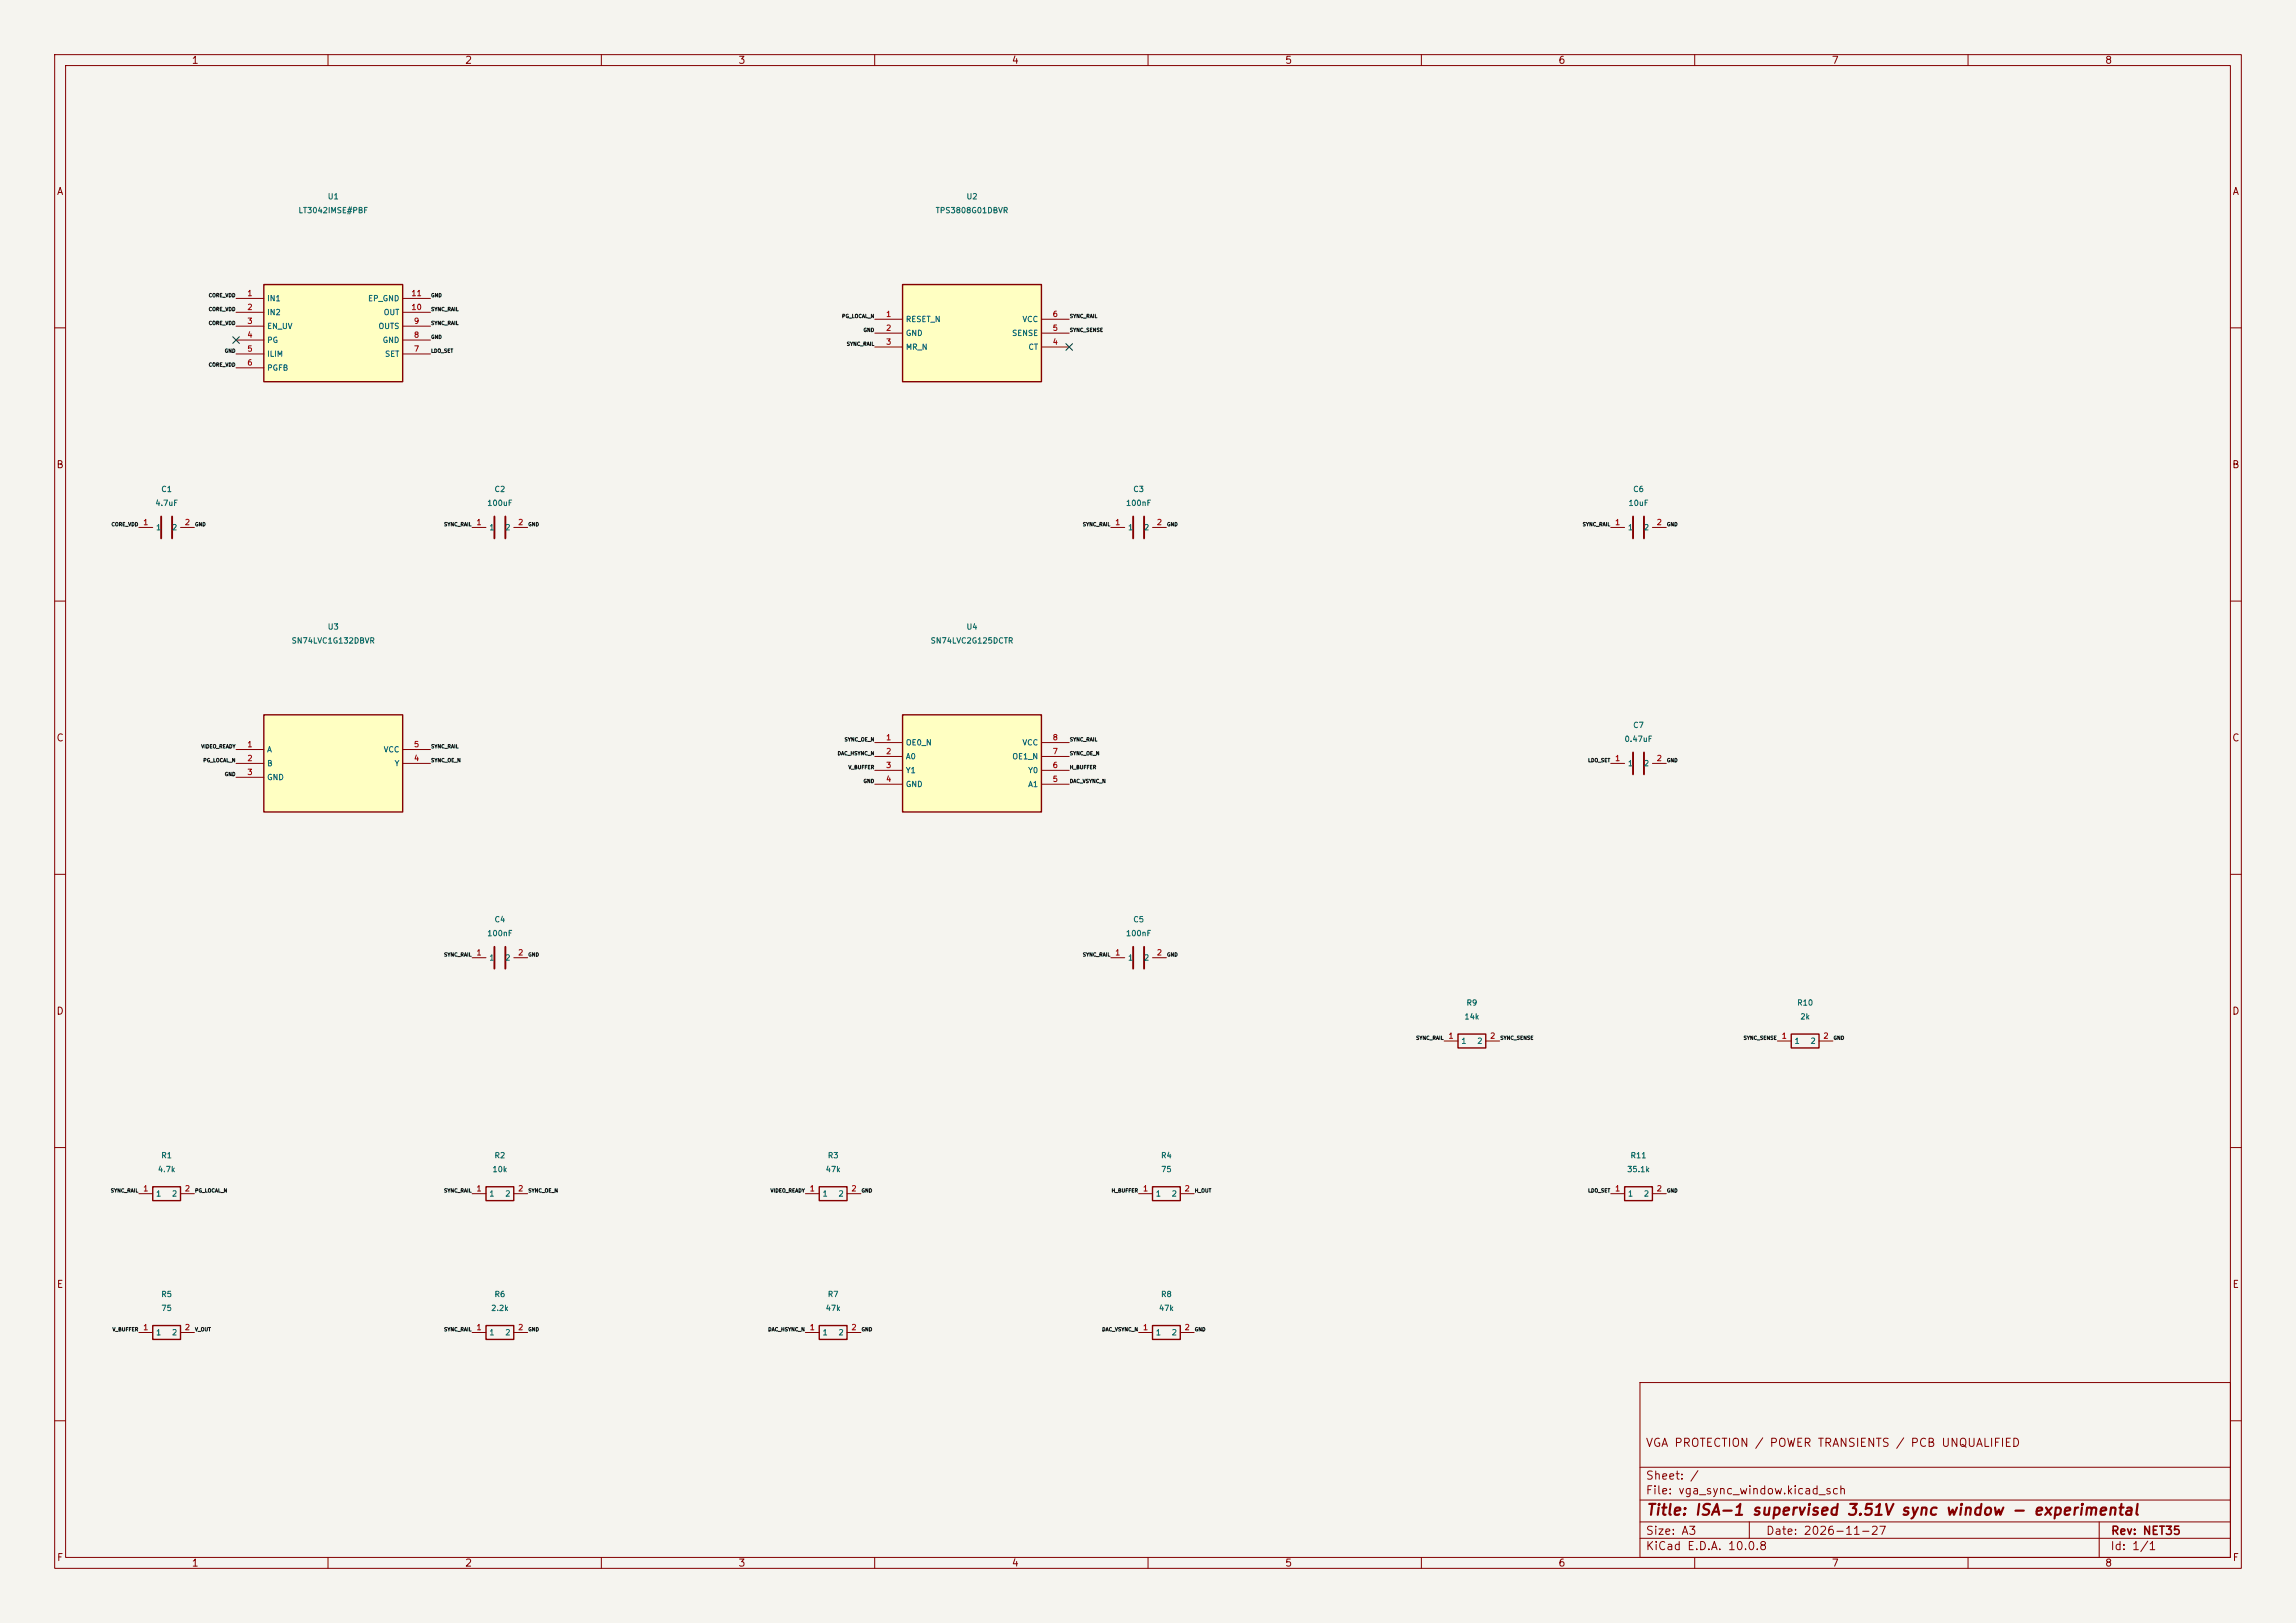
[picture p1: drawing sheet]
<svg xmlns="http://www.w3.org/2000/svg" width="420mm" height="297mm" viewBox="0 0 420 297" stroke-linecap="round" stroke-linejoin="round" font-family="sans-serif">
<defs><g id="words">
<text font-size="2" fill="#840000" x="301" y="277.8">Title: ISA-1 supervised 3.51V sync window - experimental</text>
<g font-size="1.5" fill="#840000">
<text x="300.9" y="265.1">VGA PROTECTION / POWER TRANSIENTS / PCB UNQUALIFIED</text>
<text x="300.9" y="273.8">File: vga_sync_window.kicad_sch</text>
<text x="300.9" y="271.1">Sheet: /</text>
<text x="300.9" y="281.2">Size: A3</text>
<text x="322.9" y="281.2">Date: 2026-11-27</text>
<text x="386" y="281.2">Rev: NET35</text>
<text x="300.9" y="284">KiCad E.D.A. 10.0.8</text>
<text x="385.9" y="284">Id: 1/1</text>
</g>
<g font-size="1.3" fill="#840000">
<text x="35" y="12">1</text>
<text x="85" y="12">2</text>
<text x="135" y="12">3</text>
<text x="185" y="12">4</text>
<text x="235" y="12">5</text>
<text x="285" y="12">6</text>
<text x="335" y="12">7</text>
<text x="385" y="12">8</text>
<text x="10.3" y="36">A</text>
<text x="408.3" y="36">A</text>
<text x="10.2" y="86">B</text>
<text x="408.2" y="86">B</text>
<text x="10.2" y="136">C</text>
<text x="408.2" y="136">C</text>
<text x="10.2" y="186">D</text>
<text x="408.2" y="186">D</text>
<text x="10.3" y="236">E</text>
<text x="408.3" y="236">E</text>
<text x="10.3" y="286">F</text>
<text x="35" y="287">1</text>
<text x="85" y="287">2</text>
<text x="135" y="287">3</text>
<text x="185" y="287">4</text>
<text x="235" y="287">5</text>
<text x="285" y="287">6</text>
<text x="335" y="287">7</text>
<text x="385" y="287">8</text>
<text x="408.3" y="286">F</text>
</g>
<g font-size="1" fill="#006464">
<text x="54.5" y="39.3">LT3042IMSE#PBF</text>
<text x="59.9" y="36.7">U1</text>
<text x="171.1" y="39.3">TPS3808G01DBVR</text>
<text x="176.7" y="36.7">U2</text>
<text x="48.8" y="55.4">IN1</text>
<text x="48.8" y="57.9">IN2</text>
<text x="67.2" y="55.4">EP_GND</text>
<text x="70.1" y="57.9">OUT</text>
<text x="165.6" y="59.2">RESET_N</text>
<text x="186.9" y="59.2">VCC</text>
<text x="48.8" y="60.4">EN_UV</text>
<text x="48.8" y="63">PG</text>
<text x="48.8" y="65.5">ILIM</text>
<text x="69.1" y="60.4">OUTS</text>
<text x="69.9" y="63">GND</text>
<text x="70.3" y="65.5">SET</text>
<text x="165.6" y="61.7">GND</text>
<text x="165.6" y="64.3">MR_N</text>
<text x="185" y="61.7">SENSE</text>
<text x="188" y="64.3">CT</text>
<text x="48.8" y="68.1">PGFB</text>
<text x="28.3" y="92.8">4.7uF</text>
<text x="29.4" y="90.3">C1</text>
<text x="89" y="92.8">100uF</text>
<text x="90.4" y="90.3">C2</text>
<text x="205.9" y="92.8">100nF</text>
<text x="207.2" y="90.3">C3</text>
<text x="297.8" y="92.8">10uF</text>
<text x="298.6" y="90.3">C6</text>
<text x="28.4" y="97.3">1</text>
<text x="31.4" y="97.3">2</text>
<text x="89.4" y="97.3">1</text>
<text x="92.3" y="97.3">2</text>
<text x="206.2" y="97.3">1</text>
<text x="209.2" y="97.3">2</text>
<text x="297.7" y="97.3">1</text>
<text x="300.6" y="97.3">2</text>
<text x="53.2" y="118">SN74LVC1G132DBVR</text>
<text x="59.9" y="115.5">U3</text>
<text x="170.1" y="118">SN74LVC2G125DCTR</text>
<text x="176.7" y="115.5">U4</text>
<text x="48.8" y="137.9">A</text>
<text x="70.1" y="137.9">VCC</text>
<text x="165.6" y="136.6">OE0_N</text>
<text x="186.9" y="136.6">VCC</text>
<text x="297.1" y="136">0.47uF</text>
<text x="298.6" y="133.5">C7</text>
<text x="48.8" y="140.5">B</text>
<text x="48.8" y="143">GND</text>
<text x="72.1" y="140.5">Y</text>
<text x="165.6" y="139.2">A0</text>
<text x="165.6" y="141.7">Y1</text>
<text x="185.1" y="139.2">OE1_N</text>
<text x="188" y="141.7">Y0</text>
<text x="297.7" y="140.5">1</text>
<text x="300.6" y="140.5">2</text>
<text x="165.6" y="144.3">GND</text>
<text x="188" y="144.3">A1</text>
<text x="89" y="171.6">100nF</text>
<text x="90.4" y="169">C4</text>
<text x="205.9" y="171.6">100nF</text>
<text x="207.2" y="169">C5</text>
<text x="89.4" y="176">1</text>
<text x="92.3" y="176">2</text>
<text x="206.2" y="176">1</text>
<text x="209.2" y="176">2</text>
<text x="268.2" y="184.3">R9</text>
<text x="328.6" y="184.3">R10</text>
<text x="267.2" y="191.3">1</text>
<text x="267.8" y="186.8">14k</text>
<text x="270.1" y="191.3">2</text>
<text x="328.2" y="191.3">1</text>
<text x="329.2" y="186.8">2k</text>
<text x="331.1" y="191.3">2</text>
<text x="28.8" y="214.7">4.7k</text>
<text x="29.4" y="212.2">R1</text>
<text x="90" y="214.7">10k</text>
<text x="90.4" y="212.2">R2</text>
<text x="150.9" y="214.7">47k</text>
<text x="151.3" y="212.2">R3</text>
<text x="212.3" y="212.2">R4</text>
<text x="212.3" y="214.7">75</text>
<text x="297.5" y="214.7">35.1k</text>
<text x="298.2" y="212.2">R11</text>
<text x="28.4" y="219.2">1</text>
<text x="31.4" y="219.2">2</text>
<text x="89.4" y="219.2">1</text>
<text x="92.3" y="219.2">2</text>
<text x="150.4" y="219.2">1</text>
<text x="153.3" y="219.2">2</text>
<text x="211.3" y="219.2">1</text>
<text x="214.2" y="219.2">2</text>
<text x="297.7" y="219.2">1</text>
<text x="300.6" y="219.2">2</text>
<text x="29.4" y="237.6">R5</text>
<text x="90.4" y="237.6">R6</text>
<text x="151.3" y="237.6">R7</text>
<text x="212.3" y="237.6">R8</text>
<text x="28.4" y="244.6">1</text>
<text x="29.4" y="240.1">75</text>
<text x="31.4" y="244.6">2</text>
<text x="89.4" y="244.6">1</text>
<text x="89.7" y="240.1">2.2k</text>
<text x="92.3" y="244.6">2</text>
<text x="150.4" y="244.6">1</text>
<text x="150.9" y="240.1">47k</text>
<text x="153.3" y="244.6">2</text>
<text x="211.3" y="244.6">1</text>
<text x="211.9" y="240.1">47k</text>
<text x="214.2" y="244.6">2</text>
</g>
<g font-size="1" fill="#a90000">
<text x="45.1" y="54.4">1</text>
<text x="45.1" y="57">2</text>
<text x="45.1" y="59.5">3</text>
<text x="75.1" y="57">10</text>
<text x="75.1" y="54.4">11</text>
<text x="75.6" y="59.5">9</text>
<text x="162" y="58.2">1</text>
<text x="192.5" y="58.2">6</text>
<text x="45.1" y="62">4</text>
<text x="45.1" y="64.6">5</text>
<text x="75.6" y="64.6">7</text>
<text x="75.6" y="62">8</text>
<text x="162" y="60.8">2</text>
<text x="162" y="63.3">3</text>
<text x="192.5" y="63.3">4</text>
<text x="192.5" y="60.8">5</text>
<text x="45.1" y="67.1">6</text>
<text x="26.1" y="96.3">1</text>
<text x="33.7" y="96.3">2</text>
<text x="87.1" y="96.3">1</text>
<text x="94.7" y="96.3">2</text>
<text x="203.9" y="96.3">1</text>
<text x="211.5" y="96.3">2</text>
<text x="295.3" y="96.3">1</text>
<text x="303" y="96.3">2</text>
<text x="45.1" y="137">1</text>
<text x="75.6" y="137">5</text>
<text x="162" y="135.7">1</text>
<text x="192.5" y="135.7">8</text>
<text x="45.1" y="139.5">2</text>
<text x="45.1" y="142.1">3</text>
<text x="75.6" y="139.5">4</text>
<text x="162" y="138.2">2</text>
<text x="162" y="140.8">3</text>
<text x="162" y="143.3">4</text>
<text x="192.5" y="143.3">5</text>
<text x="192.5" y="140.8">6</text>
<text x="192.5" y="138.2">7</text>
<text x="295.3" y="139.5">1</text>
<text x="303" y="139.5">2</text>
<text x="87.1" y="175.1">1</text>
<text x="94.7" y="175.1">2</text>
<text x="203.9" y="175.1">1</text>
<text x="211.5" y="175.1">2</text>
<text x="264.9" y="190.3">1</text>
<text x="272.5" y="190.3">2</text>
<text x="325.8" y="190.3">1</text>
<text x="333.4" y="190.3">2</text>
<text x="26.1" y="218.3">1</text>
<text x="33.7" y="218.3">2</text>
<text x="87.1" y="218.3">1</text>
<text x="94.7" y="218.3">2</text>
<text x="148" y="218.3">1</text>
<text x="155.6" y="218.3">2</text>
<text x="209" y="218.3">1</text>
<text x="216.6" y="218.3">2</text>
<text x="295.3" y="218.3">1</text>
<text x="303" y="218.3">2</text>
<text x="26.1" y="243.7">1</text>
<text x="33.7" y="243.7">2</text>
<text x="87.1" y="243.7">1</text>
<text x="94.7" y="243.7">2</text>
<text x="148" y="243.7">1</text>
<text x="155.6" y="243.7">2</text>
<text x="209" y="243.7">1</text>
<text x="216.6" y="243.7">2</text>
</g>
<g font-size=".7" fill="#0f0f0f">
<text x="38.1" y="54.5">CORE_VDD</text>
<text x="38.1" y="57.1">CORE_VDD</text>
<text x="38.1" y="59.6">CORE_VDD</text>
<text x="78.8" y="57.1">SYNC_RAIL</text>
<text x="78.8" y="59.6">SYNC_RAIL</text>
<text x="78.8" y="54.5">GND</text>
<text x="153.9" y="58.4">PG_LOCAL_N</text>
<text x="195.6" y="58.4">SYNC_RAIL</text>
<text x="41" y="64.7">GND</text>
<text x="78.8" y="62.2">GND</text>
<text x="78.8" y="64.7">LDO_SET</text>
<text x="154.8" y="63.4">SYNC_RAIL</text>
<text x="157.9" y="60.9">GND</text>
<text x="195.6" y="60.9">SYNC_SENSE</text>
<text x="38.1" y="67.2">CORE_VDD</text>
<text x="20.3" y="96.5">CORE_VDD</text>
<text x="35.6" y="96.5">GND</text>
<text x="81.1" y="96.5">SYNC_RAIL</text>
<text x="96.6" y="96.5">GND</text>
<text x="198" y="96.5">SYNC_RAIL</text>
<text x="213.4" y="96.5">GND</text>
<text x="289.4" y="96.5">SYNC_RAIL</text>
<text x="304.8" y="96.5">GND</text>
<text x="36.7" y="137.1">VIDEO_READY</text>
<text x="78.8" y="137.1">SYNC_RAIL</text>
<text x="154.4" y="135.8">SYNC_OE_N</text>
<text x="195.6" y="135.8">SYNC_RAIL</text>
<text x="37.1" y="139.6">PG_LOCAL_N</text>
<text x="41" y="142.2">GND</text>
<text x="78.8" y="139.6">SYNC_OE_N</text>
<text x="153.1" y="138.4">DAC_HSYNC_N</text>
<text x="155.1" y="140.9">V_BUFFER</text>
<text x="157.9" y="143.4">GND</text>
<text x="195.6" y="138.4">SYNC_OE_N</text>
<text x="195.6" y="140.9">H_BUFFER</text>
<text x="195.6" y="143.4">DAC_VSYNC_N</text>
<text x="290.4" y="139.6">LDO_SET</text>
<text x="304.8" y="139.6">GND</text>
<text x="81.1" y="175.2">SYNC_RAIL</text>
<text x="96.6" y="175.2">GND</text>
<text x="198" y="175.2">SYNC_RAIL</text>
<text x="213.4" y="175.2">GND</text>
<text x="258.9" y="190.4">SYNC_RAIL</text>
<text x="274.4" y="190.4">SYNC_SENSE</text>
<text x="318.9" y="190.4">SYNC_SENSE</text>
<text x="335.3" y="190.4">GND</text>
<text x="20.2" y="218.4">SYNC_RAIL</text>
<text x="35.6" y="218.4">PG_LOCAL_N</text>
<text x="81.1" y="218.4">SYNC_RAIL</text>
<text x="96.6" y="218.4">SYNC_OE_N</text>
<text x="140.9" y="218.4">VIDEO_READY</text>
<text x="157.5" y="218.4">GND</text>
<text x="203.3" y="218.4">H_BUFFER</text>
<text x="218.5" y="218.4">H_OUT</text>
<text x="290.4" y="218.4">LDO_SET</text>
<text x="304.8" y="218.4">GND</text>
<text x="20.5" y="243.8">V_BUFFER</text>
<text x="35.6" y="243.8">V_OUT</text>
<text x="81.1" y="243.8">SYNC_RAIL</text>
<text x="96.6" y="243.8">GND</text>
<text x="140.4" y="243.8">DAC_HSYNC_N</text>
<text x="157.5" y="243.8">GND</text>
<text x="201.5" y="243.8">DAC_VSYNC_N</text>
<text x="218.5" y="243.8">GND</text>
</g>
</g></defs>
<path d="M0 0h420v297h-420z" fill="#f5f4ef" stroke="#f5f4ef" stroke-width=".18"/>
<g fill="none" stroke="#840000" stroke-width=".18">
<path d="M10 10h400v277h-400zM12 12h396v273h-396zM60 10v2M110 10v2M160 10v2M210 10v2M260 10v2M310 10v2M360 10v2M10 60h2M408 60h2M25.4 96.5h2.5"/>
<path d="M33 96.5h2.6M10 110h2M408 110h2M10 160h2M408 160h2M86.4 175.3h2.5M94 175.3h2.5M203.2 175.3h2.5M210.8 175.3h2.6M264.2 190.5h2.5M271.8 190.5h2.5M325.1 190.5h2.6"/>
<path d="M332.7 190.5h2.6M10 210h2M25.4 218.4h2.5M33 218.4h2.6M86.4 218.4h2.5M94 218.4h2.5M147.3 218.4h2.6M154.9 218.4h2.6M294.6 218.4h2.6M302.3 218.4h2.5M408 210h2M25.4 243.8h2.5"/>
<path d="M33 243.8h2.6M86.4 243.8h2.5M94 243.8h2.5M147.3 243.8h2.6M154.9 243.8h2.6M300 253h108v32h-108zM10 260h2M300 278.5h108M300 274.5h108M300 268.5h108M320 278.5v3M384 278.5v6.5"/>
<path d="M408 260h2M60 285v2M110 285v2M160 285v2M210 285v2M260 285v2M300 281.5h108M310 285v2M360 285v2"/>
</g>
<path d="M29.5 94.5v4M31.5 94.5v4M90.4 173.3v4M92.4 173.3v4M207.3 173.3v4M209.3 173.3v4" fill="none" stroke="#840000" stroke-width=".35"/>
<path d="M266.7 189.2h5.1v2.6h-5.1zM327.7 189.2h5v2.6h-5zM27.9 217.2h5.1v2.5h-5.1zM88.9 217.2h5.1v2.5h-5.1zM149.9 217.2h5v2.5h-5zM297.2 217.2h5.1v2.5h-5.1zM27.9 242.6h5.1v2.5h-5.1zM88.9 242.6h5.1v2.5h-5.1zM149.9 242.6h5v2.5h-5z" fill="none" stroke="#840000" stroke-width=".25"/>
<path d="M165.1 130.8h25.4v17.8h-25.4z" fill="#ffffc2"/>
<path d="M165.1 130.8h25.4v17.8h-25.4zM210.8 217.2h5.1v2.5h-5.1z" fill="none" stroke="#840000" stroke-width=".25"/>
<path d="M160 135.9h5.1M160 138.4h5.1M190.5 135.9h5.1M190.5 138.4h5.1M160 141h5.1M160 143.5h5.1M190.5 141h5.1M190.5 143.5h5.1M208.3 218.4h2.5M215.9 218.4h2.5" fill="none" stroke="#840000" stroke-width=".18"/>
<path d="M48.3 130.8h25.4v17.8h-25.4z" fill="#ffffc2"/>
<path d="M48.3 130.8h25.4v17.8h-25.4z" fill="none" stroke="#840000" stroke-width=".25"/>
<path d="M203.2 96.5h2.5M210.8 96.5h2.6M43.2 137.2h5.1M43.2 139.7h5.1M73.7 137.2h5M73.7 139.7h5M43.2 142.2h5.1" fill="none" stroke="#840000" stroke-width=".18"/>
<path d="M207.3 94.5v4M209.3 94.5v4" fill="none" stroke="#840000" stroke-width=".35"/>
<path d="M48.3 52.1h25.4v17.8h-25.4z" fill="#ffffc2"/>
<path d="M48.3 52.1h25.4v17.8h-25.4z" fill="none" stroke="#840000" stroke-width=".25"/>
<g fill="none" stroke="#840000" stroke-width=".18">
<path d="M43.2 54.6h5.1M43.2 57.2h5.1M43.2 59.7h5.1M73.7 54.6h5M73.7 57.2h5M73.7 59.7h5M43.2 62.2h5.1M43.2 64.8h5.1M43.2 67.3h5.1M73.7 62.2h5M73.7 64.8h5M86.4 96.5h2.5"/>
<path d="M94 96.5h2.5M294.6 96.5h2.6M302.3 96.5h2.5M294.6 139.7h2.6M302.3 139.7h2.5"/>
</g>
<path d="M90.4 94.5v4M92.4 94.5v4M298.7 94.5v4M300.7 94.5v4M298.7 137.7v4M300.7 137.7v4" fill="none" stroke="#840000" stroke-width=".35"/>
<path d="M165.1 52.1h25.4v17.8h-25.4z" fill="#ffffc2"/>
<path d="M165.1 52.1h25.4v17.8h-25.4zM210.8 242.6h5.1v2.5h-5.1z" fill="none" stroke="#840000" stroke-width=".25"/>
<path d="M160 58.4h5.1M190.5 58.4h5.1M160 61h5.1M160 63.5h5.1M190.5 61h5.1M190.5 63.5h5.1M208.3 243.8h2.5M215.9 243.8h2.5" fill="none" stroke="#840000" stroke-width=".18"/>
<path d="M42.6 61.6l1.2 1.2M43.8 61.6l-1.2 1.2M195 62.9l1.2 1.2M196.2 62.9l-1.2 1.2" fill="none" stroke="#000084" stroke-width=".18"/>
<use href="#words"/>
</svg>
